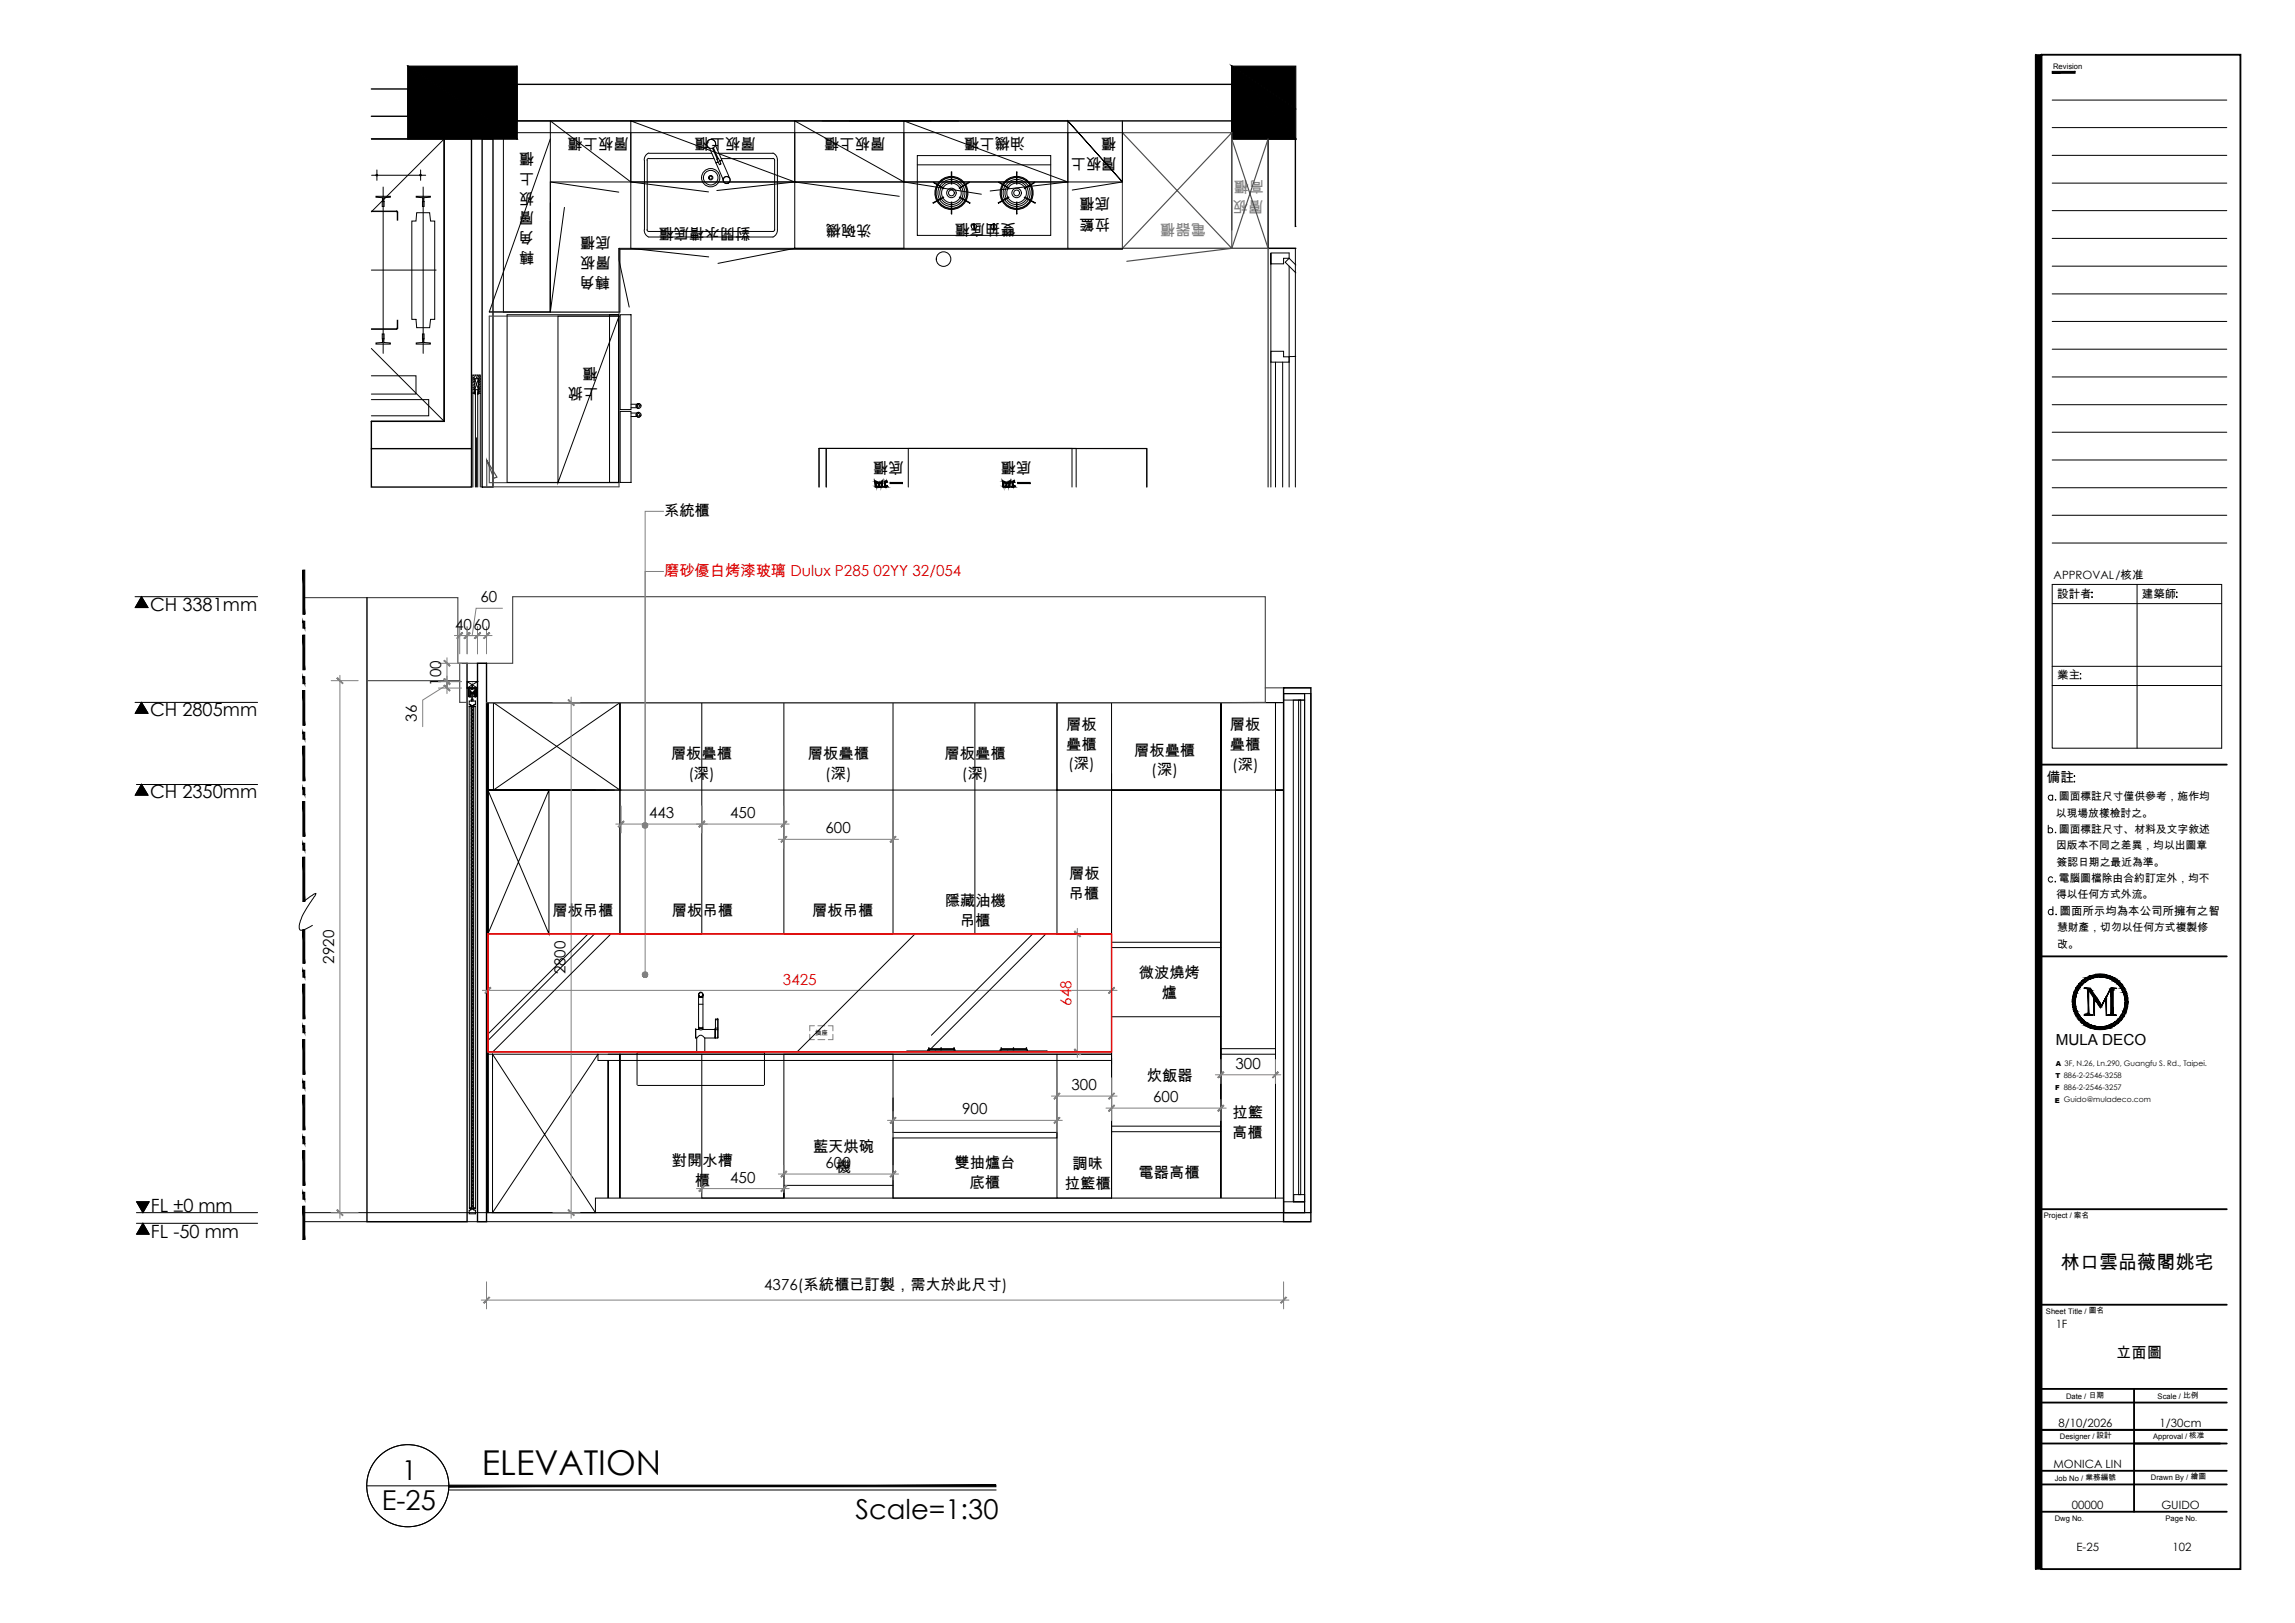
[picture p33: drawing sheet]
<svg xmlns="http://www.w3.org/2000/svg" width="420mm" height="297mm" viewBox="0 0 420 297" stroke-linecap="round" stroke-linejoin="round" font-family="sans-serif">
<defs><g id="words">
<text font-size="6.3" x="88.2" y="269.9">ELEVATION</text>
<g font-size="5">
<text x="73.6" y="270.9">1</text>
<text x="69.9" y="276.3">E-25</text>
<text x="156.6" y="278">Scale=1:30</text>
</g>
<text font-size="3.5" x="377.3" y="232.3">林口雲品薇閣姚宅</text>
<g font-size="3.3">
<text x="27.5" y="111.7">CH 3381mm</text>
<text x="27.5" y="131.1">CH 2805mm</text>
<text x="27.5" y="146.1">CH 2350mm</text>
<text x="27.6" y="221.7">FL ±0 mm</text>
<text x="27.6" y="226.5">FL -50 mm</text>
</g>
<g font-size="2.8">
<text x="97.9" y="28" transform="rotate(180 97.9 28)">櫃</text>
<text x="115.1" y="25.3" transform="rotate(180 115.1 25.3)">層板上櫃</text>
<text x="138.3" y="25.3" transform="rotate(180 138.3 25.3)">層板上櫃</text>
<text x="162.1" y="25.3" transform="rotate(180 162.1 25.3)">層板上櫃</text>
<text x="187.7" y="25.3" transform="rotate(180 187.7 25.3)">油機上櫃</text>
<text x="204.4" y="28.9" transform="rotate(180 204.4 28.9)">層板上</text>
<text x="204.4" y="25.3" transform="rotate(180 204.4 25.3)">櫃</text>
<text x="97.9" y="35.2" transform="rotate(180 97.9 35.2)">板</text>
<text x="97.9" y="31.7" transform="rotate(180 97.9 31.7)">上</text>
<text x="97.8" y="38.8" transform="rotate(180 97.8 38.8)">層</text>
<text x="137.4" y="41.6" transform="rotate(180 137.4 41.6)">對開水槽底櫃</text>
<text x="159.6" y="41.1" transform="rotate(180 159.6 41.1)">洗碗機</text>
<text x="186" y="41" transform="rotate(180 186 41)">雙抽底櫃</text>
<text x="203.2" y="40" transform="rotate(180 203.2 40)">拉籃</text>
<text x="203.2" y="36.3" transform="rotate(180 203.2 36.3)">底櫃</text>
<text x="97.7" y="42.4" transform="rotate(180 97.7 42.4)">角</text>
<text x="97.9" y="46.2" transform="rotate(180 97.9 46.2)">轉</text>
<text x="111.8" y="43.5" transform="rotate(180 111.8 43.5)">底櫃</text>
<text x="111.8" y="47.1" transform="rotate(180 111.8 47.1)">層板</text>
<text x="111.7" y="50.7" transform="rotate(180 111.7 50.7)">轉角</text>
<text x="109.4" y="67.4" transform="rotate(180 109.4 67.4)">櫃</text>
<text x="109.6" y="71.1" transform="rotate(180 109.6 71.1)">上掀</text>
<text x="165.5" y="84.5" transform="rotate(180 165.5 84.5)">底櫃</text>
<text x="188.8" y="84.5" transform="rotate(180 188.8 84.5)">底櫃</text>
<text x="121.6" y="94.3">系統櫃</text>
<text x="88" y="110.2">60</text>
<text x="83.3" y="115.3">4060</text>
<text x="80.8" y="125.5" transform="rotate(-90 80.8 125.5)">100</text>
<text x="76.3" y="132.1" transform="rotate(-90 76.3 132.1)">36</text>
<text x="195.2" y="133.5">層板</text>
<text x="195.2" y="137.2">疊櫃</text>
<text x="225.2" y="133.6">層板</text>
<text x="225.2" y="137.3">疊櫃</text>
<text x="122.9" y="138.9">層板疊櫃</text>
<text x="126" y="142.5">(深)</text>
<text x="147.9" y="138.9">層板疊櫃</text>
<text x="151.1" y="142.5">(深)</text>
<text x="172.9" y="138.9">層板疊櫃</text>
<text x="176.1" y="142.5">(深)</text>
<text x="195.6" y="140.8">(深)</text>
<text x="207.6" y="138.3">層板疊櫃</text>
<text x="210.8" y="141.9">(深)</text>
<text x="225.6" y="140.9">(深)</text>
<text x="118.8" y="149.8">443</text>
<text x="133.7" y="149.8">450</text>
<text x="151.1" y="152.5">600</text>
<text x="195.7" y="160.9">層板</text>
<text x="101.1" y="167.7">層板吊櫃</text>
<text x="123" y="167.7">層板吊櫃</text>
<text x="148.7" y="167.7">層板吊櫃</text>
<text x="173" y="165.9">隱藏油機</text>
<text x="195.6" y="164.6">吊櫃</text>
<text x="175.7" y="169.5">吊櫃</text>
<text x="61.2" y="176.3" transform="rotate(-90 61.2 176.3)">2920</text>
<text x="103.5" y="178.3" transform="rotate(-90 103.5 178.3)">2800</text>
<text x="208.5" y="178.9">微波燒烤</text>
<text x="212.7" y="182.6">爐</text>
<text x="376.3" y="191.3">MULA DECO</text>
<text x="210" y="197.8">炊飯器</text>
<text x="226.2" y="195.7">300</text>
<text x="176.1" y="203.9">900</text>
<text x="196.2" y="199.5">300</text>
<text x="211.1" y="201.7">600</text>
<text x="225.6" y="208.3">高櫃</text>
<text x="225.6" y="204.7">拉籃</text>
<text x="123" y="213.4">對開水槽</text>
<text x="148.8" y="210.9">藍天烘碗</text>
<text x="151.1" y="213.8">600</text>
<text x="153" y="214.5">機</text>
<text x="174.8" y="213.8">雙抽爐台</text>
<text x="196.3" y="213.9">調味</text>
<text x="208.4" y="215.7">電器高櫃</text>
<text x="127.2" y="217.1">櫃</text>
<text x="133.7" y="216.4">450</text>
<text x="177.5" y="217.5">底櫃</text>
<text x="194.9" y="217.6">拉籃櫃</text>
<text x="139.9" y="236.2">4376(系統櫃已訂製，需大於此尺寸)</text>
<text x="387.4" y="248.5">立面圖</text>
</g>
<g font-size="2.8" fill="#808080">
<text x="231.5" y="33.1" transform="rotate(180 231.5 33.1)">高櫃</text>
<text x="220.8" y="41" transform="rotate(180 220.8 41)">電器櫃</text>
<text x="231.3" y="36.8" transform="rotate(180 231.3 36.8)">層板</text>
</g>
<g font-size="2.8" fill="#f00">
<text x="121.6" y="105.4">磨砂優白烤漆玻璃 Dulux P285 02YY 32/054</text>
<text x="143.3" y="180.2">3425</text>
<text x="196.2" y="184.1" transform="rotate(-90 196.2 184.1)">648</text>
</g>
<text font-size="2.5" x="374.7" y="143.2">備註</text>
<g font-size="2.1">
<text x="376" y="106">APPROVAL/核准</text>
<text x="376.6" y="109.4">設計者</text>
<text x="392.1" y="109.4">建築師</text>
<text x="376.6" y="124.3">業主</text>
<text x="377.1" y="167.4">圖面所示均為本公司所擁有之智</text>
<text x="376.3" y="243.1">1F</text>
<text x="376.9" y="261.2">8/10/2026</text>
<text x="395.4" y="261.2">1/30cm</text>
<text x="375.9" y="268.7">MONICA LIN</text>
<text x="379.3" y="276.2">00000</text>
<text x="395.7" y="276.2">GUIDO</text>
<text x="380.2" y="283.8">E-25</text>
<text x="397.7" y="283.8">102</text>
</g>
<g font-size="2">
<text x="376.4" y="149.5">以現場放樣檢討之。</text>
<text x="376.9" y="146.5">圖面標註尺寸僅供參考，施作均</text>
<text x="376.4" y="155.4">因版本不同之差異，均以出圖章</text>
<text x="376.9" y="152.4">圖面標註尺寸、材料及文字敘述</text>
<text x="376.5" y="158.4">簽認日期之最近為準。</text>
<text x="376.9" y="161.4">電腦圖檔除由合約訂定外，均不</text>
<text x="376.4" y="164.4">得以任何方式外流。</text>
<text x="376.6" y="170.4">慧財產，切勿以任何方式複製修</text>
<text x="376.6" y="173.4">改。</text>
</g>
<g font-size="1.4">
<text x="375.9" y="12.6">Revision</text>
<text x="374.2" y="222.9">Project / 案名</text>
<text x="374.6" y="240.4">Sheet Title / 圖名</text>
<text x="378.2" y="256.1">Date / 日期</text>
<text x="395" y="256.1">Scale / 比例</text>
<text x="377.1" y="263.4">Designer / 設計</text>
<text x="394.2" y="263.4">Approval / 核准</text>
<text x="376.2" y="271">Job No / 業務編號</text>
<text x="393.8" y="270.8">Drawn By / 繪圖</text>
<text x="376.2" y="278.3">Dwg No.</text>
<text x="396.5" y="278.3">Page No.</text>
</g>
<g font-size="1.3">
<text x="376.3" y="197.3">T 886-2-2546-3258</text>
<text x="376.3" y="195.1">A 3F, N.26, Ln.290, Guangfu S. Rd., Taipei.</text>
<text x="376.2" y="201.8">E Guido@muladeco.com</text>
<text x="376.3" y="199.5">F 886-2-2546-3257</text>
</g>
<text font-size="1.2" x="149.2" y="189.4">插座</text>
</g></defs>
<!-- layer: 0 -->
<g fill="none" stroke="#000" stroke-width=".18">
<path d="M375.7 18.3h32M375.7 23.4h32M375.7 28.4h32M375.7 33.5h32M375.7 38.6h32M375.7 53.8h32M375.7 48.7h32M375.7 43.6h32M375.7 58.8h32M375.7 79.1h32M375.7 74.1h32M375.7 69h32"/>
<path d="M375.7 63.9h32M375.7 84.2h32M375.7 89.3h32M375.7 94.3h32M375.7 99.4h32M375.7 107h31v29.9h-31zM375.7 110.5h31M383 108.4v.1zM383 109.2v.2zM391.2 107v29.9M398.4 108.4h.2zM398.4 109.3h.2z"/>
<path d="M89.1 128.6h145.9h-11.5v90.7v-90.7v16h10v-16v16h1.5h-1.5v74.7v-25.7M89.3 128.6v93.3v-93.3M89.3 128.6v93.3M90.3 128.6l23.2 16v-16v16h-23.2zM113.5 128.6l-23.2 16M128.5 128.6v42.3h-15v-42.3h80M143.5 128.6v42.3h20v-42.3M178.5 128.6v42.3M223.5 128.6h-20v16h20h-20M375.7 121.9h31M375.7 125.5h31M380.8 123.3h.2z"/>
<path d="M380.8 124.2h.2zM89.3 144.6h11.2v26.3l-11.2-26.3h11.2l-11.2 26.3zM89.3 144.6h24.4M98.8 144.6h-9.5h19.7M113.5 144.6h90h-10v-16h10h-10v42.3h10h-90zM203.5 141.6v77.7h-10v-26.4M203.5 143.9v75.4M375 151.7a.45 .45 0 0 1 .7 0 .45 .45 0 0 1 0 .6 .45 .45 0 0 1-.7 0M375 151v1.4M375.8 145.7a.45 .45 0 0 0-.7-.1 .45 .45 0 0 0 0 .7 .45 .45 0 0 0 .7-.1M375.8 145.5v1M376.3 146.3v.2l.1-.1"/>
<path d="M376.3 152.3v.1h.1M379.7 142.1h.2zM379.7 143.1h.2zM89.1 170.9h24.4M107.7 170.9l-18.4 18.4M108.8 170.9l-19.5 19.5M111.8 170.9l-21.6 21.6M167.5 170.9l-21.6 21.6M189.1 170.9l-18.6 18.6M191.5 170.9l-21.7 21.6M203.5 173.4h20M203.5 172.5h20"/>
<path d="M375.8 160.7a.45 .45 0 0 0-.7-.1 .45 .45 0 0 0 0 .7 .45 .45 0 0 0 .7-.1M375.8 166.7a.47 .47 0 0 0-.7-.1 .47 .47 0 0 0 0 .7 .47 .47 0 0 0 .7-.1M375.8 165.9v1.5M376.3 161.3v.1M376.4 167.3l-.1 .1h.2M89.1 192.9h20.4l-19.3 29h18.8l-18.8-29v2.7M89.1 192.5h114.4M90.2 193.8v28.1M111.3 192.9h2.2v26.4v-26.4h90h-94v1.2h1.8v25.2v-25.2h92.2M116.6 192.6h23.4M116.6 192.7v5.8M116.8 198.7h23"/>
<path d="M128.5 192.9v26.4h15v-26.4h20v26.4h30M140 192.7v5.8M203.5 186.1h20M233.5 191.9h-10v1h10M143.5 214.6v4.7v-2.4h20M163.5 200.9v6.3h30v1.1h-30v11M203.5 206.1h20M203.5 207.1h20M235 219.3h-126v2.6M89.1 221.9h145.9"/>
</g>
<!-- layer: Accessory -->
<g fill="none" stroke="#000" stroke-width=".18">
<path d="M129.8 27.1l.1 .1M130 27.2l2.4 5.8M131 26.6a.83 .83 0 0 0-.5-1 .83 .83 0 0 0-1.1 .4 .83 .83 0 0 0 .4 1.1M131 26.6v.2M131.1 26.8l2.5 5.7M131.2 29.1l.3-.1 .5 1-.3 .1zM131.4 29.6l-.3 .2M131.5 29l-.9-1.9-.1 .1 .8 1.9M131.5 29.7l-.4 .1M131.9 30l-.2 .1M132.1 29.3l-.4 .1M132.2 29.4l-.4 .1"/>
<path d="M127.3 188.4v1.5M127.4 189.9h.1M127.4 188.4h.1M127.4 188.4v1.6h.2M127.4 188.4h.5M127.6 190l.6-.5h.3l.5 .5M127.6 190v2.5h1.4v-2.5M127.9 182.1v6.3M127.9 182.1h.1M127.9 188.4h.8M127.9 182v.1M127.9 183.8h.8"/>
<path d="M127.9 182.1l.1 .2-.1-.2M127.9 182.1l.1 .2M128 188.2h.1M128 182.5h.7M128 182.5v-.2a.42 .42 0 0 0 .7 0v.2M128.1 182.5h.4M128.6 188.2h.1M128.7 182.1h.1M128.7 188.2h-.8h.8M128.7 182.1v6.3M128.7 188.4h2.2M128.7 182v.1"/>
<path d="M128.7 182.1l-.1 .2 .1-.2M128.7 182.1l-.1 .2M130.9 188.4h.1M130.9 189.9h.1M130.9 188.4v1.6h-1.9M130.9 188.4l.1 .1M130.9 188.4l.1 1.5M131 189.8l-.1 .1M131 186.5h.4v3.5l-.4-.1zM131 188.5h.4M131 188.2h.4M131 186.6h.4"/>
<path d="M131.1 190h.1M131.4 186.5h.1M131.4 189.9h.1M131.4 186.5v3.4M166 192.3l25.7 .1zM169.8 192.3v-.2h5v.2M170 192.1v-.3l.1 .3M170.1 191.9h4.5v.2h-4.5M171 192.4h20.7M171.2 192.3v.1M172.3 191.8v.3zM174.6 191.8h.1v.3h-.1z"/>
<path d="M183.1 192.3v-.2h5v.2M183.3 192.1v-.3v.3M183.3 191.9h4.6v.2h-4.6M184.5 192.3v.1M185.5 191.8l.1 .3zM187.9 191.8l.1 .3z"/>
<circle cx="130.2" cy="26.3" r=".83"/>
<circle cx="133" cy="32.9" r=".61"/>
<circle cx="133" cy="32.9" r=".66"/>
<circle cx="128.3" cy="182" r=".4"/>
<circle cx="128.3" cy="182" r=".36"/>
</g>
<path d="M89.1 128.6h.1M89.1 221.9h.1" fill="none" stroke="#000" stroke-width=".18"/>
<!-- layer: I-ELEV2 -->
<path d="M55.7 109.4h28.1v12h10.1v-12.2h137.7v16.7h8.4M67.2 124.6h17M84.2 121.4h1.3v7.2h-1.3zM85.5 125.9h1.9M231.6 125.9v2.7h-142.5" fill="none" stroke="#4c4c4c" stroke-width=".21"/>
<!-- layer: I-ELEV4 -->
<path d="M55.7 221.9h184.3M55.7 223.6h184.3" fill="none" stroke="#000" stroke-width=".18"/>
<!-- layer: I-ELEV1 -->
<path d="M67.2 109.4v114.2h18.3v-102.2M85.5 125.9h1.9M87.4 121.4h1.7v102.2h-1.7zM235 125.9h5v97.7h-5z" fill="none" stroke="#000" stroke-width=".25"/>
<!-- layer: I-ELEV252 -->
<path d="M235 126.9h3.8v1.2h-3.8zM235 126.9h3.8v95h-3.8zM235 126.9h5v95h-5zM236.8 128.1h2v91.8h-2zM237.7 128.1h.4v90.5h-.4zM55.5 165h.3M235 219.9h3.8v2h-3.8zM236.9 218.6h1.9v1.3h-1.9zM55.5 226.9h.3" fill="none" stroke="#000" stroke-width=".18"/>
<!-- layer: I-DWGTITLE -->
<g fill="none" stroke="#000" stroke-width=".18">
<path d="M67.2 271.9h15M82.1 272.7h100.3"/>
<circle cx="74.7" cy="271.9" r="7.5"/>
</g>
<path d="M82.2 271.8v.3l100.1-.3zM82.2 272.1l100.1-.3v.3z" fill="#000" stroke="#000" stroke-width=".18"/>
<!-- layer: 0 -->
<g fill="#808080" stroke="#808080" stroke-width=".18">
<path d="M118.1 151.1v.5l-.2-.1zM117.6 151.3l.3 .2 .2-.4zM117.6 151.1h.5l-.5 .2z"/>
<path d="M117.6 150.8l.5 .3h-.5zM117.6 150.8l.5 .3-.2-.4zM117.9 150.7l.2-.1v.5z"/>
<path d="M118.1 150.6l.2 .1-.2 .4zM118.3 150.7l-.2 .4 .4-.3zM118.1 151.1l.4-.3 .1 .3z"/>
<path d="M118.1 151.1h.5l-.1 .2zM118.1 151.1l.2 .4 .2-.2zM118.1 151.1l.2 .4-.2 .1z"/>
<path d="M118.1 178.4v.5l-.2-.1zM117.6 178.6l.3 .2 .2-.4zM117.6 178.4h.5l-.5 .2z"/>
<path d="M117.6 178.1l.5 .3h-.5zM117.6 178.1l.5 .3-.2-.4zM117.9 178l.2-.1v.5z"/>
<path d="M118.1 177.9l.3 .1-.3 .4zM118.4 178l-.3 .4 .4-.3zM118.1 178.4l.4-.3 .1 .3z"/>
<path d="M118.1 178.4h.5l-.1 .2zM118.1 178.4l.3 .4 .1-.2zM118.1 178.4l.3 .4-.3 .1z"/>
<path d="M89.5 237.4l-.9 1.1 1.1-1zM89.5 237.4l-.9 1.1-.1-.1z"/>
<path d="M235.4 237.4l-1 1 .1 .1zM235.4 237.4l.1 .1-1 1z"/>
<path d="M84.6 115.8l-1 1 .1 .1zM84.6 115.8l.1 .1-1 1z"/>
<path d="M85.9 115.8l-.9 1.1 1.1-1zM85.9 115.8l-.9 1.1v-.1z"/>
<path d="M87.9 115.8l-.9 1.1 1-1zM87.9 115.8l-.9 1.1-.1-.1z"/>
<path d="M85.9 115.8l-.9 1v.1zM85.9 115.8l.2 .1-1.1 1z"/>
<path d="M89.5 115.8l-.9 1.1 1.1-1zM89.5 115.8l-.9 1.1-.1-.1z"/>
<path d="M87.9 115.8l-1 1 .1 .1zM87.9 115.8l.1 .1-1 1z"/>
<path d="M81.3 120.9l1.1 .9-1-1zM81.3 120.9l1.1 .9-.1 .1z"/>
<path d="M81.3 124.3l1 1 .1-.1zM81.3 124.3l.1-.1 1 1z"/>
<path d="M81.3 124.3l1.1 .9-1-1zM81.3 124.3l1.1 .9-.1 .1z"/>
<path d="M81.3 125.5l1 1 .1-.1zM81.3 125.5l.1-.1 1 1z"/>
<path d="M61.7 124.1l1 1 .1-.1zM61.7 124.1l.1-.1 1 1z"/>
<path d="M61.7 221.5l1.1 .9-1-1zM61.7 221.5l1.1 .9-.1 .1z"/>
<path d="M104 128.1l1 1h.1zM104 128.1l.1-.1 1 1.1z"/>
<path d="M104 221.5l1.1 .9-1-1zM104 221.5l1.1 .9-.1 .1z"/>
<path d="M89.8 180.7l-.9 1.1 1-1zM89.8 180.7l-.9 1.1-.1-.1z"/>
<path d="M202.9 181.7l.1 .1 1-1.1zM204 180.7v.1l-1 1z"/>
<path d="M196.7 170.5l1 1 .1-.1zM196.8 170.4l1 1-1.1-.9z"/>
<path d="M196.8 192l-.1 .1 1.1 .9zM196.7 192.1l1.1 .9-.1 .1z"/>
<path d="M128.9 217l-.8 1.1 .9-1zM127.9 218l1-1-.8 1.1z"/>
<path d="M143 218v.1l.9-1.1zM143.9 217l.2 .1-1.1 1z"/>
<path d="M143.9 214.3l-.9 1.1 1.1-1zM143.9 214.3l-.9 1.1v-.1z"/>
<path d="M162.9 215.3l.2 .1 .9-1.1zM164 214.3v.1l-.9 1z"/>
<path d="M164 204.5l-.9 1.1 .9-1zM162.9 205.5l1.1-1-.9 1.1z"/>
<path d="M193.9 204.5l-.9 1v.1zM193.9 204.5l.2 .1-1.1 1z"/>
<path d="M204 200.1l-1.1 1 .1 .1zM204 200.1l-1 1.1z"/>
<path d="M193.9 200.1l-.9 1.1 1.1-1.1zM193.9 200.1l-.9 1.1v-.1z"/>
<path d="M223.9 202.3l-1 1 .2 .1zM223.9 202.3l.2 .1-1 1z"/>
<path d="M204 202.3l-1 1.1 1-1zM204 202.3l-1 1.1-.1-.1z"/>
<path d="M233.9 196.2l-.9 1v.1zM233.9 196.2l.2 .1-1.1 1z"/>
<path d="M223.9 196.2l-.8 1.1 1-1zM223.9 196.2l-.8 1.1-.2-.1z"/>
<path d="M128.9 150.3l-.8 1.1 .9-1zM128.9 150.3l-.8 1.1-.2-.1z"/>
<path d="M143.9 150.3l-.9 1v.1zM143.9 150.3l.2 .1-1.1 1z"/>
<path d="M162.9 154l.2 .2 .9-1.1zM164 153.1l-.9 1.1z"/>
<path d="M143.9 153.1l-.9 1.1 1.1-1.1zM143.9 153.1l-.9 1.1v-.2z"/>
<path d="M127.9 151.3l.2 .1 .8-1.1zM128.9 150.3l.1 .1-.9 1z"/>
<path d="M114.2 150.3l-.9 1.1 1-1zM113.2 151.3l1-1-.9 1.1z"/>
</g>
<g fill="none" stroke="#808080" stroke-width=".18">
<path d="M121.5 93.6h-3.4v57.5M121.5 104.6h-3.4v73.8M112.7 150.8h31.8M113.7 147.5v4.9M128.5 147.5v4.9M142.5 153.6h22M143.5 147.5v7.7M163.5 150.3v4.9M193.5 197.3v4.9M203.5 197.3v7.8M222.5 196.7h12M223.5 193.9v4.4"/>
<path d="M233.5 193.9v4.4M127.5 217.5h17M128.5 215.9v2.4M142.5 214.9h22M143.5 213.3v5M162.5 205h32M163.5 203.4v3.8M163.5 213.3v2.6M192.5 200.6h12M193.5 203.4v3.8M202.5 202.8h22M223.5 201.2v3.9"/>
</g>
<!-- layer: I-ELEV6 -->
<path d="M148.3 189.3v1h.8M149.1 187.7h-.8v1M149.7 190.3h1.3M149.7 187.7h1.3M151.6 187.7h.9v1M152.5 189.3v1h-.9" fill="none" stroke="#808080" stroke-width=".18"/>
<!-- layer: I-ELEV5 -->
<g fill="none" stroke="#000" stroke-width=".18">
<path d="M85.5 124.7l1.9 1.2M85.6 125.9h1.7v1.6l-.3 .1-.3-.1 .1-.2 .2 .2 .1-.1v-1.3h-1.3v1.3l.3 .1v-.2l.1 .2-.1 .1-.5-.1v-1.6h1.7M85.9 129.3h.4v91.8h-.4zM85.9 128.3h1.1v.6h-.3v.3l.3 .1h-.3v-.2l-.8 .2 .3-.1v-.3h-.3zM85.9 126.3v1M85.9 127.3h.1M85.9 126.3h.1M86.1 126.5h.1v.7h-.1zM86.1 126.3v1M86.2 126.6h.2v.4h-.2zM86.3 128h.3v.3h-.3zM86.3 129.1h.3v92.2h-.3z"/>
<path d="M86.3 132.9l.3 .3-.3 .3 .3 .3-.3 .4 .3 .3-.3 .4M86.3 134.8l.3 .4-.3 .3 .3 .3-.3 .3 .3 .4-.3 .3 .3 .3-.3 .3M86.3 137.4l.3 .3-.3 .4 .3 .3-.3 .3 .3 .4-.3 .3M86.3 139.3l.3 .4-.3 .3 .3 .4M86.4 126.7v1.3M86.4 126.7h.2M86.4 126.7v.2h.2M86.4 125.5l.1 .6h-.1zM86.4 129.1l.2 .2-.3 .4 .3 .3M86.5 126.9v1.1M86.6 126.6h.1v.4h-.1zM86.6 129.9l-.3 .4 .3 .3-.3 .4 .3 .3-.3 .3 .3 .3"/>
<path d="M86.6 131.9l-.3 .3 .3 .4-.3 .3M86.7 129.3h.3v91.8h-.3zM86.7 126.5h.2v.7h-.2zM86.9 126.3v1M86.9 127.3h.1M86.9 126.3h.1M87 126.3v1M87.4 124.7v1.2h-1.9v-1.2h1.9l-1.9 1.2M86.3 141.3l.3 .3-.3 .4 .3 .3M86.3 143.2l.3 .4-.3 .3 .3 .3-.3 .4 .3 .3-.3 .3M86.3 145.2l.3 .3-.3 .4 .3 .3-.3 .3 .3 .3-.3 .3 .3 .4-.3 .3M86.3 147.8l.3 .3-.3 .3 .3 .4-.3 .3 .3 .3-.3 .4"/>
<path d="M86.3 149.7l.3 .4-.3 .3 .3 .3M86.3 151.7l.3 .3-.3 .3 .3 .4M86.3 153.6l.3 .4-.3 .3 .3 .3-.3 .3 .3 .4-.3 .3 .3 .3-.3 .3 .3 .3-.3 .4 .3 .3-.3 .3 .3 .3-.3 .4 .3 .3-.3 .3 .3 .4-.3 .3 .3 .3-.3 .3M86.6 140.3l-.3 .4 .3 .3-.3 .3M86.6 142.3l-.3 .3 .3 .3-.3 .4M86.6 150.7l-.3 .3 .3 .4-.3 .3M86.6 152.6l-.3 .4 .3 .3-.3 .4M55.6 165l1.6-1.1a.47 .47 0 0 1 .6-.3l-.1 .3a16.6 16.6 0 0 0-2.9 5.5 .59 .59 0 0 0 .5 .9l1.9-.9M86.3 160.1l.3 .3-.3 .4 .3 .3M86.3 162l.3 .4-.3 .3 .3 .4M86.3 164l.3 .3-.3 .4 .3 .3M86.3 170.5l.3 .3-.3 .3 .3 .4"/>
<path d="M86.3 172.4l.3 .3-.3 .4 .3 .3M86.6 161.1l-.3 .3 .3 .3-.3 .4M86.6 163l-.3 .4 .3 .3-.3 .3M86.6 165l-.3 .3 .3 .3-.3 .3 .3 .4-.3 .3 .3 .3-.3 .3 .3 .4-.3 .3 .3 .3-.3 .4 .3 .3-.3 .3 .3 .3M86.6 169.5l-.3 .3 .3 .4-.3 .3M86.6 171.4l-.3 .4 .3 .3-.3 .4M86.6 173.4l-.3 .3 .3 .4-.3 .3 .3 .3-.3 .3 .3 .4M86.6 175.3l-.3 .4 .3 .3-.3 .3 .3 .3-.3 .4 .3 .3-.3 .3 .3 .4-.3 .3 .3 .3-.3 .3 .3 .3-.3 .4 .3 .3M86.6 179.9l-.3 .3 .3 .3-.3 .4 .3 .3-.3 .3 .3 .3M86.3 184.7l.3 .4-.3 .3 .3 .3M86.3 193.2l.3 .3-.3 .3 .3 .4M86.3 195.1l.3 .3-.3 .4 .3 .3"/>
<path d="M86.6 181.8l-.3 .3 .3 .4-.3 .3 .3 .3-.3 .4 .3 .3M86.6 183.8l-.3 .3 .3 .3-.3 .4M86.6 185.7l-.3 .3 .3 .4-.3 .3 .3 .3-.3 .4 .3 .3M86.6 187.6l-.3 .4 .3 .3-.3 .3 .3 .4-.3 .3 .3 .3-.3 .3 .3 .4M86.6 190.2l-.3 .4 .3 .3-.3 .3 .3 .3-.3 .4 .3 .3M86.6 192.2l-.3 .3 .3 .4-.3 .3M86.6 194.1l-.3 .4 .3 .3-.3 .3M86.6 196.1l-.3 .3 .3 .4-.3 .2 .3 .4-.3 .3 .3 .4-.3 .3 .3 .3-.3 .3 .3 .3-.3 .4 .3 .3-.3 .3 .3 .3M86.3 205.5l.3 .3-.3 .3 .3 .4M86.6 200.6l-.3 .3 .3 .4-.3 .3 .3 .3-.3 .4 .3 .3-.3 .3 .3 .3-.3 .4 .3 .3-.3 .3 .3 .3M86.6 204.5l-.3 .3 .3 .4-.3 .3M86.6 206.4l-.3 .4 .3 .3-.3 .3 .3 .4-.3 .3 .3 .3"/>
<path d="M86.6 208.4l-.3 .3 .3 .4M86.6 209l-.3 .4 .3 .3-.3 .3 .3 .4M86.6 210.3l-.3 .4 .3 .3M86.6 211l-.3 .3 .3 .4-.3 .3 .3 .3-.3 .3 .3 .4M86.6 212.9l-.3 .4 .3 .3-.3 .3 .3 .3-.3 .4 .3 .3M86.6 214.9l-.3 .3 .3 .3-.3 .3 .3 .4-.3 .3 .3 .4M86.6 216.8l-.3 .4 .3 .3-.3 .3 .3 .3-.3 .4 .3 .3M86.6 218.8l-.3 .3 .3 .3M86.6 219.4l-.3 .3 .3 .4-.3 .3 .3 .4M85.9 221.1h.4v.2l.7-.2-.3 .1v.3h.3v.7h-1.1v-.6l.3-.1v-.3zM86.6 220.7l-.3 .4 .2 .2"/>
</g>
<!-- layer: I-ELEV-TEXT -->
<path d="M24.7 109.2h22.5M25.9 109.2l1.2 2h-2.3zM24.7 128.6h22.5M25.9 128.6l1.2 1.9h-2.3zM25 143.6h22.2M25.9 143.5l1.2 2h-2.3zM25 219.9h2.3l-1.1 2zM25 221.9h22.2M25 223.9h22.2M26.2 223.9l1.1 2h-2.3z" fill="none" stroke="#000" stroke-width=".18"/>
<path d="M25.9 109.2l1.2 2h-2.3zM25.9 128.6l1.2 1.9h-2.3zM25.9 143.5l1.2 2h-2.3zM25 219.9h2.3l-1.1 2zM26.2 223.9l1.1 2h-2.3z" fill="#000" stroke="#000" stroke-width=".18"/>
<!-- layer: I-ELEV-DIM -->
<g fill="none" stroke="#808080" stroke-width=".18">
<path d="M83.2 116.3h3.3M84.2 114.7v5M84.5 116.3h1M85.5 114.7v5M86.4 116.3h3.7M87.4 116.3h-1.9h1.9M87.4 114.7v5M87.4 116.3h1M89.1 114.7v5M92 111.3h-4.8l-.8 5M60.6 124.6h5M62.2 123.6v99.4"/>
<path d="M80.3 121.4h4.2M80.3 124.7h4.2M80.3 125.9h4.2M81.8 120.4v5.3M81.8 125.3l-4.4 2.8v4.9M81.8 124.7v1.2v-1.2M81.8 123.7v1M81.8 125.9v1M101.2 128.6h5M104.6 127.6v95.4M60.6 221.9h5M88.1 237.9h147.9"/>
<path d="M89.1 234.6v5M101.2 221.9h5M235 234.6v5"/>
</g>
<!-- layer: $MIRROR -->
<path d="M89.3 178v4.9M195.7 170.9h4.9M197.2 169.9v23.6M203.5 178v4.9M88.3 181.3h116.2M195.7 192.5h4.9" fill="none" stroke="#808080" stroke-width=".18"/>
<path d="M89.3 170.9h114.2v21.6h-114.2z" fill="none" stroke="#f00" stroke-width=".25"/>
<!-- layer: I-FURN-LOOSE -->
<path d="M149.9 89.1l60.1-7v7zM149.9 82.1v7l60.1-7z" fill="#fff" stroke="#fff" stroke-width=".18"/>
<path d="M149.9 89.1v-7h60.1v7" fill="none" stroke="#000" stroke-width=".18"/>
<!-- layer: jb -->
<path d="M205.5 45.5v.1h-92v11.5h-.2M149.9 89.1v-7h60v7M151.3 82.1v7" fill="none" stroke="#000" stroke-width=".18"/>
<path d="M115.5 24.3v21.2l14.3 1.5M145.5 24.3v21.2h20h-52.2M150.5 22.1h25M165.5 24.3v21.2h30M195.5 24.3h-103.3v32.8h21.1v-11.6M205.5 24.3h-10v21.2h10M113.3 45.5v2.1l1.9 8.6M145.5 45.5l-14.1 2.7M151.3 82.1v7M151.3 82.1h45.7v7M166.3 82.1v7M196.3 82.1v7" fill="none" stroke="#000" stroke-width=".18"/>
<!-- layer: K-EQUIP-TAG -->
<g fill="#000" stroke="#000" stroke-width=".18">
<path d="M160.2 88l.1 1.1h-.1zM160.2 88l.2 1.1zM160.2 88h.2v.2zM160.2 88l.2 .2v.2zM160.2 88l.2 .4v.6zM160.4 89l.2 .1h-.2zM160.4 89l.5 .1zM160.8 88.4h.2l-.2 .6zM161 88.4v.6h-.2zM161.3 88h.2l-.2 .2zM161.5 88l-.2 1v-.6zM161.5 88l-.1 1.1z"/>
<path d="M161.5 88v1.1h-.1zM161.7 89.1h.4zM162 88.1l.3-.1zM161.9 88.2l.3 .1zM161.9 88.3h.2v.7zM161.9 88.2l.4-.2v.3zM161.9 89.1h.5zM162.3 88v.3zM162.3 88l.1 .3zM183.6 88l.1 1.1h-.1zM183.6 88l.1 1.1zM183.6 88h.2v.2z"/>
<path d="M183.6 88l.2 .2v.2zM183.6 88l.2 .4v.6zM183.8 89l.2 .1h-.2zM183.8 89l.5 .1zM184.2 88.4h.2l-.2 .6zM184.4 88.4v.6h-.2zM184.7 88h.2l-.2 .2zM184.9 88l-.2 1v-.6zM184.9 88l-.2 1.1zM184.9 88v1.1h-.1zM185.1 89.1h.3zM185.3 88.2l.4-.2z"/>
<path d="M185.3 88.2l.2 .1zM185.3 88.3h.2v.7zM185.3 88.2l.4-.2-.1 .3zM185.3 89.1h.5zM185.7 88v.3zM185.7 88l.1 .3z"/>
<path d="M160.4 88.2h.9v.2zM161.3 88.2v.2l.2-.4z"/>
<path d="M161 89l.2 .1h-.3zM160.4 89l.5 .1 .1-.1z"/>
<path d="M160.4 88.2l.9 .2zM160.4 88.2l.6 .2zM160.4 88.2l.4 .2h-.4z"/>
<path d="M161.2 89.1l.1-.1v.1zM161 89l.2 .1 .1-.1z"/>
<path d="M162.2 89h.3zM162.3 88.9l.2 .1-.1-.2z"/>
<path d="M162.1 89.1h.2zM161.9 89.1h.4z"/>
<path d="M161.9 89.1l.6-.1zM161.9 88.3l.2 .7-.2 .1z"/>
<path d="M162.9 88.3v.2h2.3zM162.9 88.3h2.3v.2z"/>
<path d="M183.8 88.2h.9v.2zM184.7 88.2v.2l.2-.4z"/>
<path d="M184.4 89l.1 .1h-.2zM183.8 89l.5 .1 .1-.1z"/>
<path d="M183.8 88.2l.9 .2zM183.8 88.2l.6 .2zM183.8 88.2l.4 .2h-.4z"/>
<path d="M184.5 89.1l.2-.1v.1zM184.4 89l.1 .1 .2-.1z"/>
<path d="M185.5 89h.4zM185.6 88.9l.3 .1-.1-.2z"/>
<path d="M185.4 89.1h.2zM185.3 89.1h.3z"/>
<path d="M185.3 89.1l.6-.1zM185.3 88.3l.2 .7-.2 .1z"/>
<path d="M186.3 88.3v.2h2.3zM186.3 88.3h2.3v.2z"/>
</g>
<g fill="none" stroke="#000" stroke-width=".18">
<path d="M160.2 88l.2 1.1M161 89h-.6l.3 .1M161.5 88l-.1 1.1M162 88.1l.3-.1v.3l-.4-.1M162.1 88h.2l-.2 .1M162.1 89h.4l-.6 .1M162.2 88.3h-.3h.2M183.6 88l.2 1.1M184.4 89h-.6l.3 .1M184.9 88l-.2 1.1M185.3 88.1l.4-.1-.1 .3-.3-.1M185.5 88h.2l-.3 .1"/>
<path d="M185.5 89h.4l-.6 .1M185.5 88.3h-.2h.2"/>
</g>
<!-- layer: I-ELEV-DIM -->
<g fill="#000" stroke="#000" stroke-width=".18">
<path d="M225.5 12.1h11.7v7.8z"/>
<path d="M74.7 12.1l20 13.3v-13.3zM74.7 12.1l20 13.3h-20z"/>
<path d="M225.5 12.1l11.7 7.8v5.5zM225.5 12.1v13.3h11.7z"/>
</g>
<path d="M74.7 12.1v13.3h20v-13.3M225.5 12.1v13.3h11.7" fill="none" stroke="#000" stroke-width=".25"/>
<!-- layer: I-WALL -->
<path d="M68 16.3h6.7v5h-6.7M94.7 15.4h130.8v6.7h-130.8zM81.3 25.4h5v56.7h-18.3v-5h13.3zM88.3 25.4h2v63.7h-2zM237.2 41.4v-16h-5v20.1h5M68 82.1v7h18.3v-7" fill="none" stroke="#000" stroke-width=".25"/>
<path d="M68 25.4h13.3v51.7h-13.3M81.3 25.4l-13.3 13.4M68 63.8l13.3 13.3" fill="none" stroke="#000" stroke-width=".18"/>
<!-- layer: I-EQUIP -->
<g fill="none" stroke="#000" stroke-width=".18">
<path d="M68 38.7h4.6l.1 .1M68 25.4h13.3v51.7h-13.3M68 38.6h4.6M68 32.1h9.9M68.8 35.9h2.7v.2l-1.2 .1v1.6h-.3v-1.6l-1.2-.1zM69 31.1v1.9M70.1 34.2v30.5M72.6 38.6l.2 .2M72.7 38.8v1.5l.1-1.5M76.2 35.9h2.6v.2l-1.2 .1v1.6h-.3l.1-1.6-1.2-.1zM76.3 38.9h2.4l.1 1.6h.8v17.9h-.8l-.1 1.6h-2.4l-.1-1.6h-.8v-17.9h.8zM77 31.1v1.9"/>
<path d="M77.5 34.2v30.5M225.5 22.1v20M68 49.4h11.8M68 68.8h8.2v3.3h-8.2M68 73.1h10.5v3h-10.5M68 60.2h4.6M70 61.1h.3v1.6l1.2 .1v.2h-2.7v-.2l1.2-.1zM72.7 60l-.1 .1M72.7 60.1l.1-1.5v1.5l-.2 .2h-4.6M77.3 61.1h.3v1.6l1.2 .1v.2h-2.6v-.2l1.2-.1z"/>
<circle cx="69" cy="32.1" r=".15"/>
<circle cx="77" cy="32.1" r=".15"/>
</g>
<path d="M68 25.4h6.7" fill="none" stroke="#000" stroke-width=".18"/>
<path d="M232.2 89.1v-43.6h5v43.6" fill="none" stroke="#000" stroke-width=".18"/>
<!-- layer: I-WINDOW -->
<path d="M232.7 46.3h3.3v1h-1v1h-2.3v-2v20h3.3v-17.6M237.2 48.5l-1.2-1.2-.7 .7 1.9 1.9M233.5 66.3v22.8M234.8 66.3v22.8M237.2 65.2l-1.2 .1M232.7 89.1v-24.8h2.3v1h1v23.8" fill="none" stroke="#000" stroke-width=".18"/>
<path d="M225.5 12.1v13.3h11.7" fill="none" stroke="#000" stroke-width=".18"/>
<!-- layer: K-EQUIP -->
<g fill="none" stroke="#000" stroke-width=".18">
<path d="M118 29.3v12.8M118.5 29.3v12.8M118.8 28a1.38 1.38 0 0 0-.9 1.3M118.8 29l-.4 .3M118.8 28.1h11.5M118.8 29h11.9M131.6 28.1h9.9M132 29h9.5M141.5 29l.3 .3M141.5 28a1.38 1.38 0 0 1 .8 1.3v12.8a1.38 1.38 0 0 1-.8 1.3h-22.7a1.32 1.32 0 0 1-.9-1.3M141.8 29.3v12.7l-.1 .3-22.9 .1-.2-.1-.2-.3M167.9 28.5h24.5v14.6h-24.5z"/>
<path d="M167.9 30.2h24.5M170.8 37.1l1.9-1h.1l-1.9 1.1zM170.9 33.3l1.9 1.1v.1l-1.9-1.1zM171.5 36.8a3 3 0 0 0 2.6 1.5M171.5 33.8a3 3 0 0 0 0 2.9M171.7 33.9a2.9 2.9 0 0 0-.1 2.8M171.7 36.7a2.9 2.9 0 0 0 2.4 1.5M171.7 33.9a2.82 2.82 0 0 0 0 2.7M171.7 36.7a2.82 2.82 0 0 0 2.4 1.4M172 34.1a2.48 2.48 0 0 0 0 2.4M172 36.5a2.48 2.48 0 0 0 2.1 1.3M172.3 34.3a2.14 2.14 0 0 0 0 2"/>
<path d="M172.3 36.4a2.14 2.14 0 0 0 1.8 1.1M172.6 34.4l-.2 1.1 .2 .6M172.6 36.2a1.8 1.8 0 0 0 1.5 .9M174.1 32.3a3 3 0 0 0-2.5 1.4M174.1 32.5a2.82 2.82 0 0 0-2.3 1.3M174.1 32.8a2.48 2.48 0 0 0-2 1.2M174.1 33.2a2.14 2.14 0 0 0-1.7 1M174.1 32.4a2.9 2.9 0 0 0-2.4 1.4M174.1 33.5a1.8 1.8 0 0 0-1.4 .9M174.2 37v2.1zM174.2 31.5v2.2zM174.2 33.5l.7 .2 .8 .6"/>
<path d="M174.2 32.4a2.9 2.9 0 0 1 2.4 1.4M174.2 33.2a2.14 2.14 0 0 1 1.8 1M174.2 32.8a2.48 2.48 0 0 1 2.1 1.2M174.2 32.5a2.82 2.82 0 0 1 2.4 1.3M174.2 32.3a3 3 0 0 1 2.5 1.4M175.6 34.4l1.8-1.1 .1 .1-1.9 1.1zM175.7 36.1l1.9 1-.1 .1-1.9-1.1zM175.7 36.2a1.8 1.8 0 0 1-1.5 .9M175.7 34.4a1.8 1.8 0 0 1 .1 1.7M176 34.2a2.14 2.14 0 0 1 .1 2.1M176 36.4a2.14 2.14 0 0 1-1.8 1.1M176.3 34.1a2.48 2.48 0 0 1 .1 2.4"/>
<path d="M176.3 36.5a2.48 2.48 0 0 1-2.1 1.3M176.6 33.9a2.82 2.82 0 0 1 .1 2.7M176.6 36.7a2.82 2.82 0 0 1-2.4 1.4M176.7 33.8a2.9 2.9 0 0 1 0 2.9M176.7 36.7a2.9 2.9 0 0 1-2.5 1.5M176.8 33.8a3 3 0 0 1 .1 2.9M176.8 36.8a3 3 0 0 1-2.6 1.5M182.8 37.1l1.9-1-1.9 1.1zM182.9 33.3l1.8 1.1v.1l-1.9-1.1zM183.5 36.8a3 3 0 0 0 2.6 1.5M183.5 33.8a3 3 0 0 0-.1 2.9M183.6 36.7a2.9 2.9 0 0 0 2.5 1.5"/>
<path d="M183.6 33.8a2.9 2.9 0 0 0-.1 2.9M183.7 36.7a2.82 2.82 0 0 0 2.4 1.4M183.7 33.9a2.82 2.82 0 0 0-.1 2.7M184 36.5a2.48 2.48 0 0 0 2.1 1.3M184 34.1a2.48 2.48 0 0 0-.1 2.4M184.3 36.4a2.14 2.14 0 0 0 1.8 1.1M184.3 34.2a2.14 2.14 0 0 0-.1 2.1M184.6 34.4a1.8 1.8 0 0 0-.1 1.7M184.6 36.2a1.8 1.8 0 0 0 1.5 .9M186.1 32.3a3 3 0 0 0-2.5 1.4M186.1 32.5a2.82 2.82 0 0 0-2.4 1.3M186.1 32.8a2.48 2.48 0 0 0-2.1 1.2"/>
<path d="M186.1 33.2a2.14 2.14 0 0 0-1.8 1M186.1 32.4a2.9 2.9 0 0 0-2.4 1.4M186.1 33.5l-.7 .2-.8 .6M186.1 37l.1 2.1zM186.1 31.5l.1 2.2zM186.2 33.5a1.8 1.8 0 0 1 1.4 .9M186.2 32.4a2.9 2.9 0 0 1 2.4 1.4M186.2 33.2a2.14 2.14 0 0 1 1.7 1M186.2 32.8a2.48 2.48 0 0 1 2 1.2M186.2 32.5a2.82 2.82 0 0 1 2.3 1.3M186.2 32.3a3 3 0 0 1 2.5 1.4M187.5 36.1h.1l1.9 1v.1z"/>
<path d="M187.5 34.4l1.9-1.1v.1l-1.8 1.1zM187.7 36.2a1.8 1.8 0 0 1-1.5 .9M187.7 34.4l.2 1.1-.2 .6M188 36.4a2.14 2.14 0 0 1-1.8 1.1M188 34.3a2.14 2.14 0 0 1 0 2M188.3 36.5a2.48 2.48 0 0 1-2.1 1.3M188.3 34.1a2.48 2.48 0 0 1 0 2.4M188.6 36.7a2.82 2.82 0 0 1-2.4 1.4M188.6 33.9a2.82 2.82 0 0 1 0 2.7M188.6 36.7a2.9 2.9 0 0 1-2.4 1.5M188.6 33.9a2.9 2.9 0 0 1 .1 2.8M188.8 33.8a3 3 0 0 1 0 2.9"/>
<path d="M188.8 36.8a3 3 0 0 1-2.6 1.5M92.8 57.6h20.4h-1.6v30.7h1.6v-30.7v30.7h-20.4zM113.5 57.6h2v17.4h-2zM178.2 41a.49 .49 0 0 0-.4 .5 .49 .49 0 0 0 .4 .5M178.3 41h.1v1.1h-.1zM178.4 41a.49 .49 0 0 1 .4 .5 .49 .49 0 0 1-.4 .5M181.8 41a.49 .49 0 0 0-.4 .5 .49 .49 0 0 0 .4 .5M181.9 41h.1v1.1h-.1zM182 41a.49 .49 0 0 1 .4 .5 .49 .49 0 0 1-.4 .5M113.5 75.3h2v13h-2zM115.5 74.6h1.2M115.5 74h1.2"/>
<path d="M115.5 75.6h1.2M115.5 76.2h1.2M116.9 73.9h.2l.2 .4M116.9 73.9a.44 .44 0 0 0-.4 .4 .44 .44 0 0 0 .4 .4M116.9 75.5a.44 .44 0 0 0-.4 .4 .44 .44 0 0 0 .4 .5 .44 .44 0 0 0 .4-.5"/>
<circle cx="130.1" cy="32.5" r=".28"/>
<circle cx="130.1" cy="32.5" r=".4"/>
<circle cx="130.1" cy="32.5" r="1.33"/>
<circle cx="130.1" cy="32.5" r="1.67"/>
<circle cx="174.2" cy="35.3" r=".87"/>
<circle cx="174.2" cy="35.3" r=".53"/>
<circle cx="186.1" cy="35.3" r=".87"/>
<circle cx="186.1" cy="35.3" r=".53"/>
<circle cx="116.9" cy="75.9" r=".44"/>
<circle cx="116.9" cy="74.3" r=".44"/>
<circle cx="116.9" cy="75.9" r=".23"/>
<circle cx="116.9" cy="74.3" r=".23"/>
</g>
<!-- layer: j -->
<path d="M205.5 22.1v23.4h20v-21.2M205.5 24.3l20 21.2h-20l20-21.2zM225.5 25.4l6.7 20.1h-6.7l6.7-20.1M89.6 57.1h23.7v.8h-23.7v30.4h23.7v.8h-23.7M232.2 45.5h-6.7l-19.2 2.3" fill="none" stroke="#4c4c4c" stroke-width=".21"/>
<path d="M94.7 22.1h20.8l30 11.2h-30v-11.2h30l20 11.2h-20v-11.2h20l30 11.2v-11.2l10 11.2-10-11.2h-30v11.2h30l-14.2 1.7M100.8 25.4l-11.2 31.7h11.2v-23.8M100.8 37.1v20v-16.6M100.8 33.3l12.5 1.9M129.7 35.1l-14.2-1.8-14.7-11.2v35l2.5-19.1M131.2 34.9l14.3-1.6 19.1 2.6M165.5 33.3l14.2 2.2M205.5 22.1v11.2h-104.7M205.5 33.3l-9.2 1.5M113.3 57.9l-11.1 30.4v-30.4h11.1v30.4" fill="none" stroke="#000" stroke-width=".18"/>
<!-- layer: DOOR -->
<path d="M89.1 84.2l1.9 3.1-.6 .2-1.3-3.3v4.9" fill="none" stroke="#4c4c4c" stroke-width=".21"/>
<!-- layer: I-GLAZE -->
<path d="M87 71.3v17.8M87.5 71.3v17.8" fill="none" stroke="#000" stroke-width=".18"/>
<!-- layer: DOOR -->
<g fill="none" stroke="#000" stroke-width=".18">
<path d="M86.6 72v17.1M86.6 68.7h.1M86.9 72l.1 .1M86.9 72h.1M86.9 71.6h.1M86.9 70.3h.1M86.9 69.3l.7 2M86.9 71.1l-.3 .3M86.9 69.8l-.3 .2M86.9 71.6l-.3 .2M86.9 70.3l-.3 .2M86.9 70.8l-.3 .1"/>
<path d="M86.9 69.4l-.3 .2M87 72h.1M87 72.1h.1M87 72v.1M87.1 68.7l-.3 .4-.2 .1M87.5 72h.1l-.2 .1M87.5 72.1h.1M87.5 68.7l-.5 .6M87.5 72h.1M87.5 72v.1M87.6 72h.1M87.6 69.3l-.7 2"/>
<path d="M87.8 68.7l-.4 .6M87.9 68.9l-.3 .5M87.9 72v17.1M87.9 70.7l-.3 .5M87.9 69.4l-.3 .5M87.9 71.1l-.3 .5M87.9 69.8l-.3 .5M87.9 71.6l-.3 .4M87.9 70.3l-.3 .5M87.2 80.1v9"/>
</g>
<!-- layer: I-DOOR -->
<path d="M86.6 69.3h1.3M86.9 69.3v2.7h-.3v-3.3h1.3v3.3h-.3v-2.7M86.9 71.3h.7" fill="none" stroke="#000" stroke-width=".18"/>
<!-- layer: DOOR -->
<path d="M86.9 72h.1M87.5 72h.1" fill="none" stroke="#000" stroke-width=".25"/>
<!-- layer: I-ELEV-DIM -->
<circle cx="172.7" cy="47.4" r="1.33" fill="none" stroke="#000" stroke-width=".18"/>
<!-- layer: I-ELEV252 -->
<g fill="#000" stroke="#000" stroke-width=".18">
<path d="M55.5 104.3l.3 8.1v-8.1zM55.5 104.3l.3 8.1h-.3z"/>
<path d="M55.5 113.7l.3 1.3v-1.3zM55.5 113.7l.3 1.3h-.3z"/>
<path d="M55.5 116.2l.3 6.4v-6.4zM55.5 116.2l.3 6.4h-.3z"/>
<path d="M55.5 123.9l.3 1.2v-1.2zM55.5 123.9l.3 1.2h-.3z"/>
<path d="M55.5 126.4l.3 6.3v-6.3zM55.5 126.4l.3 6.3h-.3z"/>
<path d="M55.5 134l.3 1.3v-1.3zM55.5 134l.3 1.3h-.3z"/>
<path d="M55.5 136.6l.3 6.3v-6.3zM55.5 136.6l.3 6.3h-.3z"/>
<path d="M55.5 144.2l.3 1.2v-1.2zM55.5 144.2l.3 1.2h-.3z"/>
<path d="M55.5 146.7l.3 6.4v-6.4zM55.5 146.7l.3 6.4h-.3z"/>
<path d="M55.5 154.3l.3 1.3v-1.3zM55.5 154.3l.3 1.3h-.3z"/>
<path d="M55.5 156.9l.3 8.1v-8.1zM55.5 156.9l.3 8.1h-.3z"/>
<path d="M55.5 170.2l.3 6.1v-6.1zM55.5 170.2l.3 6.1h-.3z"/>
<path d="M55.5 177.6l.3 1.2v-1.2zM55.5 177.6l.3 1.2h-.3z"/>
<path d="M55.5 180.1l.3 6.4v-6.4zM55.5 180.1l.3 6.4h-.3z"/>
<path d="M55.5 187.7l.3 1.3v-1.3zM55.5 187.7l.3 1.3h-.3z"/>
<path d="M55.5 190.3l.3 6.3v-6.3zM55.5 190.3l.3 6.3h-.3z"/>
<path d="M55.5 197.9l.3 1.3v-1.3zM55.5 197.9l.3 1.3h-.3z"/>
<path d="M55.5 200.4l.3 6.4v-6.4zM55.5 200.4l.3 6.4h-.3z"/>
<path d="M55.5 208.1l.3 1.2v-1.2zM55.5 208.1l.3 1.2h-.3z"/>
<path d="M55.5 210.6l.3 6.3v-6.3zM55.5 210.6l.3 6.3h-.3z"/>
<path d="M55.5 218.2l.3 1.3v-1.3zM55.5 218.2l.3 1.3h-.3z"/>
<path d="M55.5 220.8l.3 6.1v-6.1zM55.5 220.8l.3 6.1h-.3z"/>
</g>
<!-- layer: 0 -->
<g fill="#000" stroke="#000" stroke-width=".18">
<path d="M383.6 178.3h1.8zM382.9 188.2h3.2l-.7 .2zM384.4 184.3h.3l-.1 .2z"/>
<path d="M372.7 10v277.2l1-277.2zM373.7 10v277.2h-1z"/>
<path d="M375.7 13.4h4.2v-.3zM375.7 13.1h4.2l-4.2 .3z"/>
<path d="M381.2 179.5l-.3 .6 .7-.6zM381.2 179.5l-.3 .6h-.3z"/>
<path d="M381.2 179.4h.4zM381.2 179.4l.4 .1z"/>
<path d="M381.6 179.7l-.4 .5 .6-.5zM381 180.2l.6-.5-.4 .5z"/>
<path d="M381.7 179.6h.2zM381.7 179.6l.1 .1h-.2z"/>
<path d="M381.8 179l-.2 .4 .7-.4zM381.2 179.4l.6-.4-.2 .4z"/>
<path d="M382.3 179.3l-.4 .3 .5-.3zM381.7 179.6l.6-.3-.4 .3z"/>
<path d="M381.9 178.9h.6zM381.8 179h.5z"/>
<path d="M382.4 179.2h.3zM382.3 179.3h.1z"/>
<path d="M382.4 178.7l.1 .2 .7-.2zM381.9 178.9l.5-.2 .1 .2z"/>
<path d="M382.7 179.2l.5-.2h-.3zM382.4 179.2l.5-.2-.2 .2z"/>
<path d="M383.2 178.9h.6zM382.9 179h.3z"/>
<path d="M382.7 178.5l.5 .2 .7-.2zM382.4 178.7l.3-.2 .5 .2z"/>
<path d="M382.9 178.5h1.1zM382.7 178.5h1.2z"/>
<path d="M383.5 178.8h.5zM383.2 178.9h.6z"/>
<path d="M384 178.7l1.5 .1zM383.5 178.8l.5-.1 1.5 .1z"/>
<path d="M383.6 178.3l2.5 .2-.7-.2zM382.9 178.5l.7-.2 2.5 .2z"/>
<path d="M384.9 178.8l.9 .1zM384.9 178.8l.9 .1z"/>
<path d="M385.2 178.9l.8 .1zM385.2 178.9l.8 .1z"/>
<path d="M385.7 179l.9 .2zM385.7 179l.9 .2z"/>
<path d="M384.9 178.5h1.3zM384.9 178.5h1.3z"/>
<path d="M385.1 178.5l1.4 .2-.3-.2zM385.1 178.5l1.4 .2z"/>
<path d="M385.8 178.7l1.3 .2-.6-.2zM385.8 178.7l1.3 .2h-.7z"/>
<path d="M386.3 179.2l.4 .1zM386.3 179.2l.4 .1z"/>
<path d="M386.5 179.3l.8 .3zM386.5 179.3l.8 .3z"/>
<path d="M386.4 178.9l.8 .1zM386.4 178.9l.8 .1z"/>
<path d="M386.6 179l1.2 .4-.6-.4zM386.6 179l1.2 .4h-.4z"/>
<path d="M387.1 179.6l.3 .1zM387.1 179.6l.3 .1z"/>
<path d="M387.2 179.7l.7 .5-.5-.5zM387.2 179.7l.7 .5h-.1z"/>
<path d="M387.4 179.4l.4 .1zM387.4 179.4l.4 .1z"/>
<path d="M387.4 179.5l1 .6-.6-.6zM387.4 179.5l1 .6h-.3z"/>
<path d="M379.5 182.5h.2zM379.5 182.5h.2z"/>
<path d="M379.5 184.3h.2zM379.5 184.3h.2z"/>
<path d="M379.4 183.4l.3 .9-.1-.9zM379.4 183.4l.3 .9h-.2z"/>
<path d="M379.7 185.1h.3zM379.7 185.1h.3z"/>
<path d="M379.5 182.5l.1 .9 .1-.9zM379.5 182.5l.1 .9h-.2z"/>
<path d="M379.5 184.3l.5 .8-.3-.8zM379.5 184.3l.5 .8h-.3z"/>
<path d="M379.9 182.5h.1zM379.9 182.5h.1z"/>
<path d="M379.9 184.2h.1zM379.9 184.2h.1z"/>
<path d="M379.8 183.4l.2 .8-.1-.8zM379.8 183.4l.2 .8h-.1z"/>
<path d="M379.7 181.6h.3zM379.7 181.6h.3z"/>
<path d="M379.7 181.6v.9l.3-.9zM379.7 181.6v.9h-.2z"/>
<path d="M379.7 185.1l.7 .8-.4-.8zM379.7 185.1l.7 .8h-.3z"/>
<path d="M379.9 182.5v.9l.1-.9zM379.9 182.5v.9h-.1z"/>
<path d="M379.9 184.2l.3 .8-.2-.8zM379.9 184.2l.3 .8h-.1z"/>
<path d="M380.1 180.8h.3zM380.1 180.8h.3z"/>
<path d="M380.1 185.9h.3zM380.1 185.9h.3z"/>
<path d="M380.1 181.7l-.1 .8 .2-.8zM380.1 181.7l-.1 .8h-.1z"/>
<path d="M380.1 185l.1 .1zM380.1 185l.1 .1z"/>
<path d="M380.2 185.1l.4 .6zM380.2 185.1l.4 .6h-.1z"/>
<path d="M380.1 180.8l-.1 .8 .4-.8zM380.1 180.8l-.1 .8h-.3z"/>
<path d="M380.1 185.9l.8 .7-.5-.7zM380.1 185.9l.8 .7h-.3z"/>
<path d="M380.6 186.6h.3zM380.6 186.6h.3z"/>
<path d="M380.5 181l-.3 .7 .4-.7zM380.5 181l-.3 .7z"/>
<path d="M380.5 185.7l.2 .1zM380.5 185.7l.2 .1z"/>
<path d="M380.5 180.9h.2zM380.5 180.9l.1 .1z"/>
<path d="M380.5 185.8l.6 .6zM380.5 185.8l.6 .6z"/>
<path d="M380.6 180.1h.3zM380.6 180.1h.3z"/>
<path d="M380.6 180.1l-.2 .7 .5-.7zM380.6 180.1l-.2 .7h-.3z"/>
<path d="M380.6 186.6l1 .6-.7-.6zM380.6 186.6l1 .6h-.4z"/>
<path d="M381 180.3l-.3 .6 .4-.6zM381 180.3l-.3 .6h-.2z"/>
<path d="M381 186.4l.2 .1zM381 186.4l.2 .1z"/>
<path d="M381 180.2h.2zM381 180.2l.1 .1z"/>
<path d="M381 186.5l.8 .5-.6-.5zM381 186.5l.8 .5h-.2z"/>
<path d="M381.2 187.2l.4 .1zM381.2 187.2l.4 .1z"/>
<path d="M381.2 187.3l1.1 .4-.7-.4zM381.2 187.3l1.1 .4h-.5z"/>
<path d="M381.6 187l.3 .1zM381.6 187l.3 .1z"/>
<path d="M381.7 187.1l.7 .3zM381.7 187.1l.7 .3z"/>
<path d="M381.8 187.7l.7 .1zM381.8 187.7l.7 .1z"/>
<path d="M382.3 181.3l.1 4.1v-4.1zM382.3 181.3l.1 4.1h-.1z"/>
<path d="M382.3 185.4l.1 .1zM382.3 185.4l.1 .1z"/>
<path d="M382.3 185.5l.1 .1zM382.3 185.5l.1 .1z"/>
<path d="M382.3 185.6h.1zM382.2 185.6h.2z"/>
<path d="M382.2 185.6l.3 .1zM382.2 185.6l.3 .1z"/>
<path d="M382.3 187.4l.4 .1zM382.3 187.4l.4 .1z"/>
<path d="M382.2 185.7h.3zM382.2 185.7h.3z"/>
<path d="M382.2 185.7h.4zM382.2 185.7h.4z"/>
<path d="M381.9 187.8l1.3 .2-.7-.2zM381.9 187.8l1.3 .2h-.8z"/>
<path d="M382.1 185.7h.5zM382.1 185.7h.5z"/>
<path d="M382.1 185.7h.6zM382.1 185.7h.6z"/>
<path d="M382.1 185.7h.6zM382 185.7h.7z"/>
<path d="M381.6 180.8l1.1 .1zM381.6 180.8l1.1 .1z"/>
<path d="M382.4 187.5l.8 .2zM382.4 187.5l.8 .2z"/>
<path d="M382 180.9l.9 .3-.2-.3zM382 180.9l.9 .3h-.6z"/>
<path d="M382.9 188.2l.7 .2h1.8zM383.6 188.4h1.8z"/>
<path d="M382.3 181.2l.6 .1zM382.3 181.2l.6 .1z"/>
<path d="M382.4 181.3l1.5 1.4-1-1.4zM382.4 181.3l1.5 1.4h-.6z"/>
<path d="M381.6 185.7l1.6 .1zM381.6 185.7l1.6 .1z"/>
<path d="M382.4 188l1.5 .2zM382.4 188l1.5 .2h-1.2z"/>
<path d="M382.9 187.7l.9 .2zM382.9 187.7l.9 .2z"/>
<path d="M383.3 182.8l.2 .6v-.6zM383.3 182.8l.2 .6h-.2z"/>
<path d="M383.3 183.4l.2 2.4v-2.4zM383.3 183.4l.2 2.4h-.2z"/>
<path d="M383.2 187.9h.8zM383.2 187.9h.8z"/>
<path d="M382.7 188.2h1.3zM382.7 188.2h1.3z"/>
<path d="M383.3 182.7l.7 .1-.1-.1zM383.3 182.7l.7 .1h-.7z"/>
<path d="M383.5 182.8l.8 .6-.3-.6zM383.5 182.8l.8 .6h-.5z"/>
<path d="M383.8 183.4l.9 .6-.4-.6zM383.8 183.4l.9 .6h-.5z"/>
<path d="M384.2 184l.5 .3 .2-.3zM384.2 184l.5 .3h-.3z"/>
<path d="M383.5 187.9l1.4 .1 .6-.1zM383.5 187.9l1.4 .1z"/>
<path d="M385.5 182.6l-.6 1.4zM385.5 182.6l-.6 1.4h-.2z"/>
<path d="M385.6 182.4l.1 .2zM385.6 182.4l.1 .2h-.2z"/>
<path d="M385.6 182.6l.1 3.2zM385.6 182.6l.1 3.2z"/>
<path d="M385.2 187.9h.6zM384.9 187.9h.6z"/>
<path d="M385.7 187.7l.1 .2 .2-.2zM385.2 187.9l.5-.2 .1 .2z"/>
<path d="M385.1 188.2h1.1zM384.9 188.2h1.2z"/>
<path d="M386.3 181l-.6 1.4zM386.3 181l-.7 1.4z"/>
<path d="M385.8 188l.4 .2 .3-.2zM385.1 188.2l.7-.2 .4 .2z"/>
<path d="M386 187.7l.6-.2h-.3zM385.7 187.7l.6-.2-.3 .2z"/>
<path d="M386.5 187.4h.2zM386.3 187.5h.3z"/>
<path d="M386.4 181.2l.5 4.2v-4.2zM386.4 181.2l.5 4.2h-.5z"/>
<path d="M386.4 185.4l.5 .1zM386.4 185.4l.5 .1z"/>
<path d="M386.4 185.5l.5 .1zM386.4 185.5l.5 .1z"/>
<path d="M386.4 185.6h.5zM386.4 185.6h.5z"/>
<path d="M386.4 185.6l.6 .1zM386.4 185.6l.6 .1z"/>
<path d="M386.4 185.7h.6zM386.4 185.7h.6z"/>
<path d="M386.3 185.7h.7zM386.3 185.7h.7z"/>
<path d="M386.3 185.7h.8zM386.3 185.7h.8z"/>
<path d="M386.4 181l.5 .2 .2-.2zM386.4 181l.5 .2h-.5z"/>
<path d="M386.4 187.8l.1 .2 .6-.2zM385.8 188l.6-.2 .1 .2z"/>
<path d="M386.4 180.9h.7zM386.4 180.9l.7 .1h-.8z"/>
<path d="M386.2 185.7h.9zM386.2 185.7h.9z"/>
<path d="M386.2 185.7h1zM386.1 185.7h1.1z"/>
<path d="M386.6 187.7h.6zM386.4 187.8h.7z"/>
<path d="M386.7 187.4l.6-.3h-.2zM386.5 187.4l.6-.3-.4 .3z"/>
<path d="M387.2 187h.2zM387.1 187.1h.2z"/>
<path d="M386.4 180.8l1 .1zM386.4 180.8l1 .1h-1z"/>
<path d="M385.9 185.7l1.5 .1zM385.9 185.7l1.5 .1z"/>
<path d="M387.4 187.3l-.2 .4 .6-.4zM386.6 187.7l.8-.4-.2 .4z"/>
<path d="M387.4 187.2h.4zM387.4 187.2l.4 .1z"/>
<path d="M387.8 180.2l.2 .1zM387.8 180.2l.2 .1z"/>
<path d="M387.8 186.5l-.4 .5 .5-.5zM387.2 187l.6-.5-.4 .5z"/>
<path d="M387.9 180.3l.6 .6-.5-.6zM387.9 180.3l.6 .6h-.2z"/>
<path d="M387.9 186.4h.1zM387.9 186.4v.1h-.1z"/>
<path d="M388.1 186.6h.3zM388.1 186.6h.3z"/>
<path d="M388.1 180.1h.3zM388.1 180.1h.3z"/>
<path d="M388.1 180.1l.8 .7-.5-.7zM388.1 180.1l.8 .7h-.3z"/>
<path d="M388.1 186.6l-.3 .6 .6-.6zM387.4 187.2l.7-.6-.3 .6z"/>
<path d="M388.3 180.9l.2 .1zM388.3 180.9l.2 .1z"/>
<path d="M388.3 185.8l-.3 .6 .5-.6zM388.3 185.8l-.3 .6h-.1z"/>
<path d="M388.4 181l.4 .7-.3-.7zM388.4 181l.4 .7h-.1z"/>
<path d="M388.4 185.7h.1zM388.4 185.7l.1 .1z"/>
<path d="M388.6 180.8h.3zM388.6 180.8h.3z"/>
<path d="M388.6 185.9h.3zM388.6 185.9h.3z"/>
<path d="M388.7 181.7h.2zM388.7 181.7h.2z"/>
<path d="M388.7 185.1l-.2 .6 .3-.6zM388.7 185.1l-.2 .6h-.1z"/>
<path d="M388.7 181.7l.4 .8-.2-.8zM388.7 181.7l.4 .8h-.1z"/>
<path d="M388.7 185h.2zM388.7 185l.1 .1z"/>
<path d="M388.6 180.8l.7 .8-.4-.8zM388.6 180.8l.7 .8h-.3z"/>
<path d="M388.6 185.9l-.2 .7 .5-.7zM388.6 185.9l-.2 .7h-.3z"/>
<path d="M389 182.5h.1zM389 182.5h.1z"/>
<path d="M389 184.2h.1zM389 184.2h.1z"/>
<path d="M389 185.1h.3zM389 185.1h.3z"/>
<path d="M389 182.5l.2 .9-.1-.9zM389 182.5l.2 .9h-.2z"/>
<path d="M389 184.2l-.1 .8 .2-.8zM389 184.2l-.1 .8h-.2z"/>
<path d="M389 183.4l.1 .8 .1-.8zM389 183.4l.1 .8h-.1z"/>
<path d="M389.3 182.5h.2zM389.3 182.5h.2z"/>
<path d="M389.3 184.3h.2zM389.3 184.3h.2z"/>
<path d="M389 181.6h.3zM389 181.6h.3z"/>
<path d="M389 181.6l.5 .9-.2-.9zM389 181.6l.5 .9h-.2z"/>
<path d="M389 185.1l-.1 .8 .4-.8zM389 185.1l-.1 .8h-.3z"/>
<path d="M389.3 182.5l.3 .9-.1-.9zM389.3 182.5l.3 .9h-.3z"/>
<path d="M389.3 184.3v.8l.2-.8zM389.3 184.3v.8h-.3z"/>
<path d="M389.3 183.4l.2 .9 .1-.9zM389.3 183.4l.2 .9h-.2z"/>
</g>
<g fill="none" stroke="#000" stroke-width=".34">
<path d="M372.7 10v277.2M373.7 10h36.5v277.2h-36.5zM373.7 10v277.2M373.7 139.9h34M373.7 175h34M373.7 221.3h34M373.7 238.8h34M373.7 256.7h34M373.7 254.2h34M390.7 254.2v22.5M373.7 264.2h34M373.7 261.7h34"/>
<path d="M373.7 276.7h34M373.7 269.2h34M373.7 271.7h34"/>
</g>
<use href="#words"/>
</svg>
